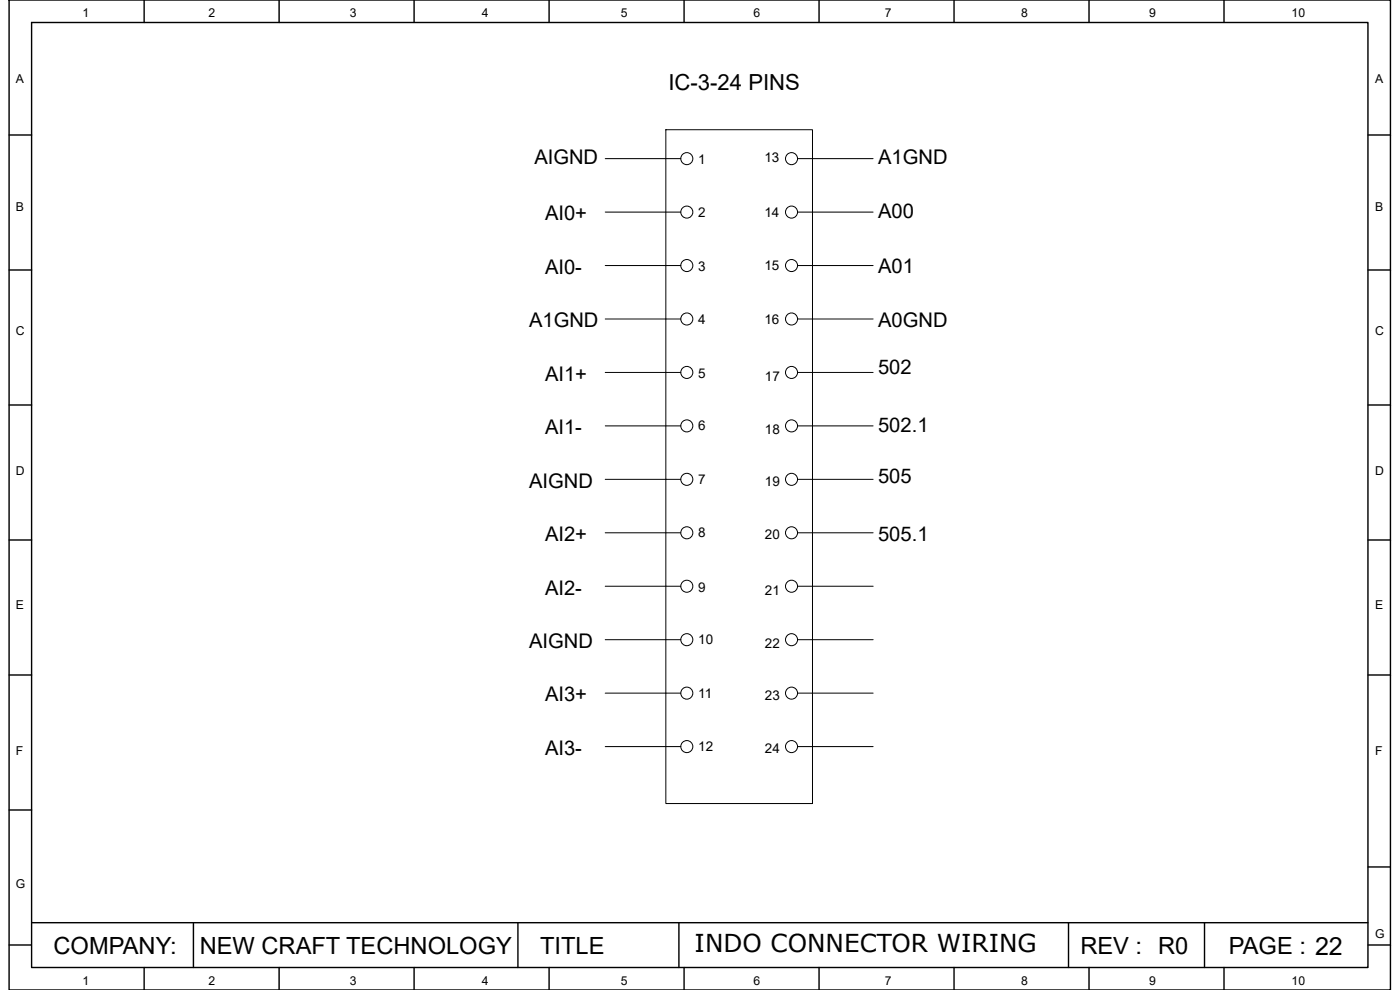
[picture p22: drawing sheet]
<svg xmlns="http://www.w3.org/2000/svg" width="297mm" height="210mm" viewBox="0 0 297 210" stroke-linecap="round" stroke-linejoin="round" font-family="sans-serif">
<defs><g id="words">
<text font-size="5.2" x="147.4" y="202">INDO CONNECTOR WIRING</text>
<g font-size="5">
<text x="11.4" y="202.4">COMPANY:</text>
<text x="42.4" y="202.4">NEW CRAFT TECHNOLOGY</text>
<text x="114.6" y="202.4">TITLE</text>
<text x="229.2" y="202.4">REV : R0</text>
<text x="260.7" y="202.4">PAGE : 22</text>
</g>
<text font-size="4.7" x="141.8" y="19.1">IC-3-24 PINS</text>
<g font-size="4.3">
<text x="113.4" y="34.9">AIGND</text>
<text x="186.3" y="34.9">A1GND</text>
<text x="115.6" y="46.7">AI0+</text>
<text x="186.3" y="46.2">A00</text>
<text x="115.6" y="58.1">AI0-</text>
<text x="186.3" y="57.8">A01</text>
<text x="112.2" y="69.4">A1GND</text>
<text x="186.3" y="69.3">A0GND</text>
<text x="115.6" y="80.8">AI1+</text>
<text x="186.3" y="79.4">502</text>
<text x="115.6" y="92.1">AI1-</text>
<text x="186.3" y="91.6">502.1</text>
<text x="112.2" y="103.4">AIGND</text>
<text x="186.3" y="102.4">505</text>
<text x="115.6" y="114.8">AI2+</text>
<text x="186.3" y="114.8">505.1</text>
<text x="115.6" y="126.1">AI2-</text>
<text x="112.2" y="137.4">AIGND</text>
<text x="115.6" y="148.8">AI3+</text>
<text x="115.6" y="160.1">AI3-</text>
</g>
<g font-size="2.9">
<text x="148.1" y="34.7">1</text>
<text x="162.2" y="34.3">13</text>
<text x="148.1" y="46.1">2</text>
<text x="162.2" y="45.9">14</text>
<text x="148.1" y="57.4">3</text>
<text x="162.2" y="57.3">15</text>
<text x="148.1" y="68.7">4</text>
<text x="162.2" y="68.8">16</text>
<text x="148.1" y="80.1">5</text>
<text x="162.3" y="80.8">17</text>
<text x="148.1" y="91.3">6</text>
<text x="162.3" y="92.1">18</text>
<text x="148.1" y="102.6">7</text>
<text x="162.3" y="103.1">19</text>
<text x="148.1" y="114">8</text>
<text x="162.3" y="114.4">20</text>
<text x="148.1" y="125.5">9</text>
<text x="162.3" y="126.2">21</text>
<text x="148.1" y="136.7">10</text>
<text x="162.3" y="137.5">22</text>
<text x="148.1" y="148">11</text>
<text x="162.3" y="148.4">23</text>
<text x="148.1" y="159.3">12</text>
<text x="162.3" y="159.8">24</text>
</g>
<g font-size="2.6">
<text x="17.5" y="3.7">1</text>
<text x="44.2" y="3.7">2</text>
<text x="74.2" y="3.7">3</text>
<text x="102.2" y="3.7">4</text>
<text x="131.7" y="3.7">5</text>
<text x="159.9" y="3.7">6</text>
<text x="187.7" y="3.7">7</text>
<text x="216.7" y="3.7">8</text>
<text x="243.8" y="3.7">9</text>
<text x="274" y="3.7">10</text>
<text x="3.3" y="17.7">A</text>
<text x="291.8" y="17.7">A</text>
<text x="3.3" y="44.7">B</text>
<text x="291.8" y="44.7">B</text>
<text x="3.3" y="71">C</text>
<text x="291.8" y="71">C</text>
<text x="3.3" y="100.8">D</text>
<text x="291.8" y="100.8">D</text>
<text x="3.3" y="129.2">E</text>
<text x="291.8" y="129.2">E</text>
<text x="3.3" y="160.2">F</text>
<text x="291.8" y="160.2">F</text>
<text x="3.3" y="188.4">G</text>
<text x="291.8" y="198.9">G</text>
<text x="17.5" y="208.9">1</text>
<text x="44.2" y="208.9">2</text>
<text x="74.2" y="208.9">3</text>
<text x="102.2" y="208.9">4</text>
<text x="131.7" y="208.9">5</text>
<text x="159.9" y="208.9">6</text>
<text x="187.7" y="208.9">7</text>
<text x="216.7" y="208.9">8</text>
<text x="243.8" y="208.9">9</text>
<text x="274" y="208.9">10</text>
</g>
</g></defs>
<!-- layer: 0 -->
<g fill="none" stroke="#000" stroke-width=".3">
<path d="M1.9 0h293.1v210h-293.1zM30.6 0v4.8M59.2 0v4.8M87.8 0v4.8M116.5 0v4.8M145.1 0v4.8M173.8 0v4.8M202.4 0v4.8M231 0v4.8M259.7 0v4.8M6.7 4.8h283.5v200.4h-283.5zM1.9 28.6h4.8"/>
<path d="M290.2 28.6h4.8M1.9 57.3h4.8M290.2 57.3h4.8M1.9 85.9h4.8M290.2 85.9h4.8M1.9 114.5h4.8M290.2 114.5h4.8M1.9 143.2h4.8M290.2 143.2h4.8M1.9 171.8h4.8M6.7 195.7h283.5M41 195.7v9.5"/>
<path d="M109.9 195.7v9.5M144 195.7v9.5M226.7 195.7v9.5M255.5 195.7v9.5M290.2 183.9h4.8M1.9 200.5h4.7M30.6 205.2v4.8M59.2 205.2v4.8M87.8 205.2v4.8M116.5 205.2v4.8M145.1 205.2v4.8M173.8 205.2v4.8"/>
<path d="M202.4 205.2v4.8M231 205.2v4.8M259.7 205.2v4.8M290.2 200.5h4.8"/>
</g>
<g fill="none" stroke="#000" stroke-width=".21">
<path d="M128.4 33.7h16M141.3 27.5h31.1v142.9h-31.1zM169.2 33.7h16M128.4 45h16M128.4 56.3h16M169.2 45h16M169.2 56.3h16M128.4 67.7h16M128.4 79h16M169.2 67.7h16M169.2 79h16M128.4 90.3h16"/>
<path d="M169.2 90.3h16M128.4 101.7h16M128.4 113h16M169.2 101.7h16M169.2 113h16M128.4 124.4h16M128.4 135.7h16M169.2 124.4h16M169.2 135.7h16M128.4 147h16M128.4 158.4h16M169.2 147h16"/>
<path d="M169.2 158.4h16"/>
<circle cx="145.7" cy="33.7" r="1.28"/>
<circle cx="167.9" cy="33.7" r="1.28"/>
<circle cx="145.7" cy="45" r="1.28"/>
<circle cx="145.7" cy="56.3" r="1.28"/>
<circle cx="167.9" cy="45" r="1.28"/>
<circle cx="167.9" cy="56.3" r="1.28"/>
<circle cx="145.7" cy="79" r="1.28"/>
<circle cx="145.7" cy="67.7" r="1.28"/>
<circle cx="167.9" cy="79" r="1.28"/>
<circle cx="167.9" cy="67.7" r="1.28"/>
<circle cx="145.7" cy="90.3" r="1.28"/>
<circle cx="167.9" cy="90.3" r="1.28"/>
<circle cx="145.7" cy="101.7" r="1.28"/>
<circle cx="145.7" cy="113" r="1.28"/>
<circle cx="167.9" cy="101.7" r="1.28"/>
<circle cx="167.9" cy="113" r="1.28"/>
<circle cx="145.7" cy="124.4" r="1.28"/>
<circle cx="145.7" cy="135.7" r="1.28"/>
<circle cx="167.9" cy="124.4" r="1.28"/>
<circle cx="167.9" cy="135.7" r="1.28"/>
<circle cx="145.7" cy="147" r="1.28"/>
<circle cx="145.7" cy="158.4" r="1.28"/>
<circle cx="167.9" cy="147" r="1.28"/>
<circle cx="167.9" cy="158.4" r="1.28"/>
</g>
<use href="#words"/>
</svg>
